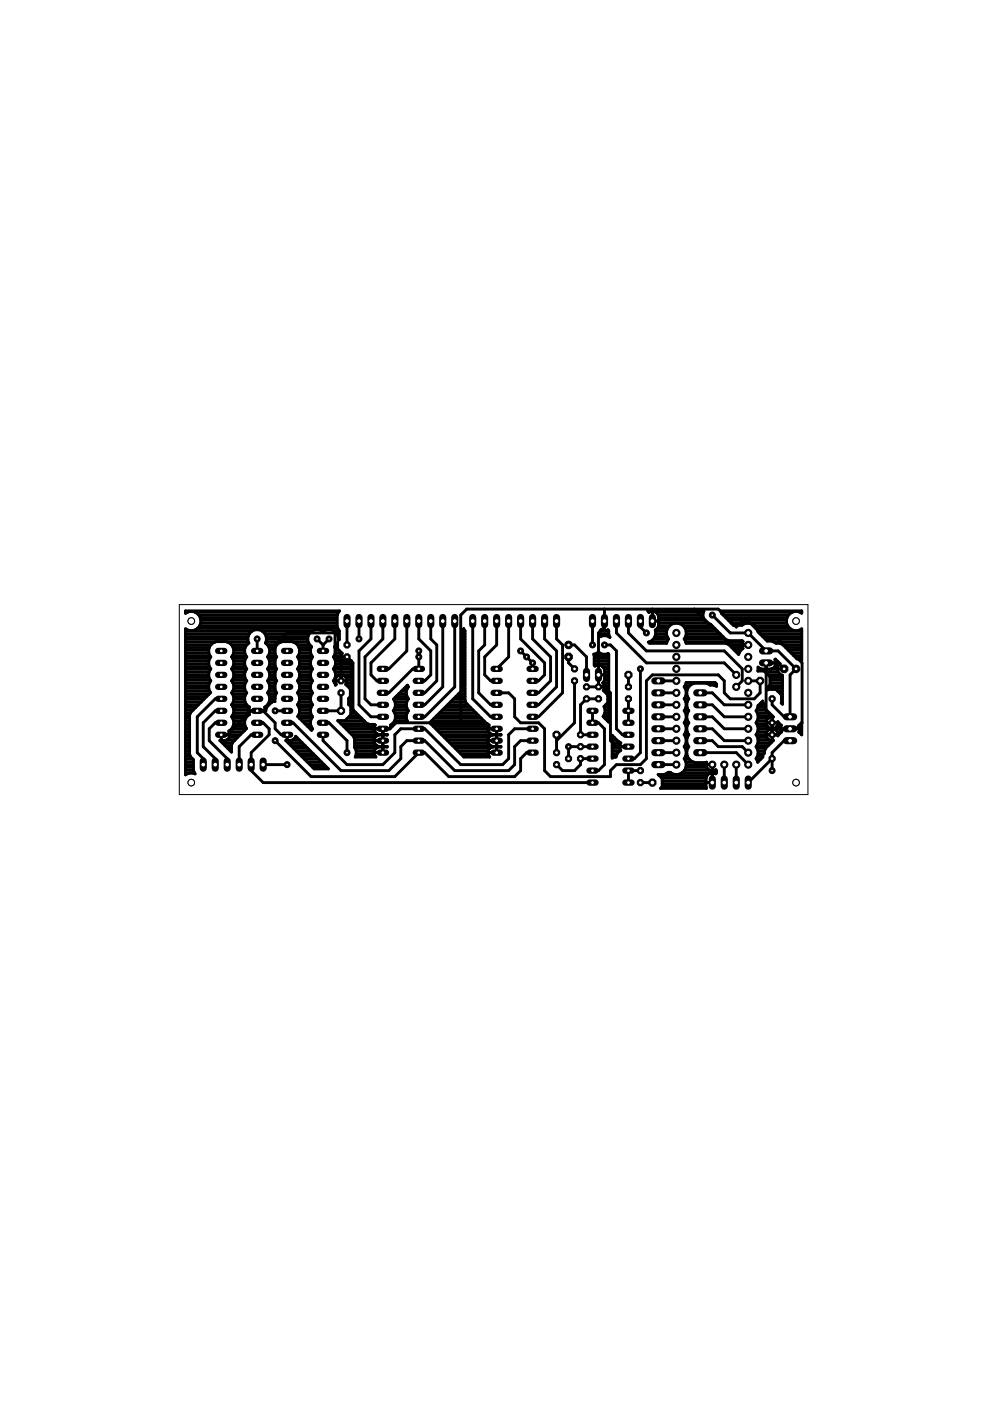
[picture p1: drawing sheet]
<svg xmlns="http://www.w3.org/2000/svg" width="210mm" height="297mm" viewBox="0 0 210 297" stroke-linecap="round" stroke-linejoin="round" font-family="sans-serif">
<g fill="none" stroke="#000" stroke-width=".61">
<path d="M39.3 139.6h5.2M39.3 139h5.2M39.3 138.5h5M39.3 137.9h5M39.3 137.3h5.1M39.3 136.7h5.4M39.3 136.1h6.3M39.3 135.6h13.3M39.3 135h13.3M39.3 134.4h13.6M39.3 133.8h14.1M39.3 129.8h.5"/>
<path d="M41.3 129.8h30.5M41.8 133.2h29.8M42.1 130.4h29.4M42.3 132.7h29.2M42.4 130.9h29.1M42.6 132.1a2.05 2.05 0 0 0-.9-2.2 2.05 2.05 0 0 0-2.4 .1v-.5h32.7l-.5 1v2.3l.4 1v1.8l-.2 .2v-.7l-.3-.7-.5-.6M42.6 132.1a2.04 2.04 0 0 1-3.3 1.2v31a1.92 1.92 0 0 1 2-.2M42.6 132.1h28.9M42.6 131.5h28.9M48.2 136.1h4.5M49.1 136.7h3.3M49.3 139h2.8"/>
<path d="M49.3 139.6h2.8M49.4 137.3h2.6M49.5 138.5h2.4M49.6 137.9h2.3M52.7 136.3l.1 .1M52.7 136.3a1.97 1.97 0 0 0-.4 3 1.91 1.91 0 0 0 0 2.5 1.9 1.9 0 0 0 0 2.6 1.9 1.9 0 0 0 0 2.5 1.95 1.95 0 0 0 .6 3l-.2 .5v.8M53.4 133.8l.7-.3h.8l.7 .3M53.4 133.8a1.93 1.93 0 0 0-.7 2.5M54.5 135.5v2.5M55.6 133.8a1.93 1.93 0 0 1 .7 2.5M55.6 133.8h10.5M56.2 134.4h9.4"/>
<path d="M56.3 136.3h.1M56.3 136.3a1.95 1.95 0 0 1 .4 3 1.85 1.85 0 0 1 0 2.5 1.86 1.86 0 0 1 .2 2.4M56.4 136.1h3.2M56.4 135h8.9M56.5 135.6h8.8M56.7 136.7h2M56.9 139h1.6M56.9 139.6h1.6M57 137.3h1.4M57.1 138.5h1.2M57.2 137.9h1M62.2 136.1h3.2"/>
<path d="M63 136.7h2.7M63.2 139h2.9M63.3 139.6h2.8M63.4 137.3h2.6M63.5 138.5h2.4M63.5 137.9h2.3M66.1 133.8l.7-.3h.8l.7 .3M66.1 133.8a1.99 1.99 0 0 0 0 3.3 1.85 1.85 0 0 0 .2 2.2 1.91 1.91 0 0 0 0 2.5 1.94 1.94 0 0 0-.2 2.4M67.2 135.5l1.3 1.2M68.3 133.8l.2 .2 .1-.2M68.3 133.8h.3M68.5 136.7v1.3"/>
<path d="M68.6 133.8l.8-.3h.7l.8 .3M69.8 135.5l-1.3 1.2M70.9 139h1.4M70.9 133.8h1M70.9 139.6h1.4M71 137.3h.6M71.1 138.5h1.4M71.1 137.9h.8M71.3 136.7h.3M71.4 134.4h.5M71.7 135h.2M71.7 135.6h.2"/>
<path d="M72.3 139.3h1.3M73.6 139.3l-1.3 1.2M73.6 139.3l1.2 1.2v10.2l3.9 3.8h4M73.6 131.7v5M73.6 139.3v1.2M73.6 139.6h.1M76.1 131.7v3.8M78.7 131.7v3.8l-2.6 2.5v11.4l2.6 2.6h2.5M81.2 131.7v3.8l-3.8 3.8v8.9l1.3 1.2h2.5M83.7 131.7v3.8l-5 5v2.6l1.2 1.3h1.3M86.3 131.7v6.3l-3.9 3.8h-1.2M88.8 138v3.8h-1.3l-5.1 5.1h-1.2"/>
<path d="M88.8 131.7v3.8l2.5 2.5v5.1l-1.2 1.3h-1.3M91.3 131.7v3.8l1.3 1.2v7.7l-2.5 2.5h-1.3M93.9 131.7v13.9l-3.8 3.8h-1.3M96.4 131.7v13.9l-6.3 6.4h-1.3M98 139.6h.6M98 139h.6M98 138.5h.6M98 137.9h.6M98 137.3h.6M98 136.7h.6M98 136.1h.6M98 135.6h.6"/>
<path d="M98 135h.6M98 134.4h.6M98 133.8h.6M100.2 131.7v16.5l3.8 3.8h1.3M102.8 131.7v5l-1.3 1.3v8.9l2.5 2.5h1.3M105.3 131.7v5l-2.5 2.6v3.8l1.2 1.3h1.3M107.8 131.7v7.6l-2.5 2.5M110.4 131.7v3.8l5.1 5v2.6l-1.3 1.3h-1.3M110.4 138l2.5 2.5v1.3M112.9 131.7v3.8l3.8 3.8v5.1l-2.5 2.5h-1.3M115.5 131.7v3.8l2.5 2.5v7.6l-3.8 3.8h-1.3M118 131.7v3.8l1.3 1.2v10.2l-5.1 5.1"/>
<path d="M120.5 136.7h1.3l2.6 2.6v3.8M120.5 139.3v1.2l1.3 1.3M125.6 131.7v5M126 139.6h3.1M126 139h3.1M126.6 138.5h.6M127.3 135v-1.2l.1-.3a1.28 1.28 0 0 0 1.5 0l.2 .3v.7l.2 .6M127.3 135l.5-.2h.7l.8 .3M127.3 135h.1M127.3 134.4h1.8M127.3 133.8h1.8M128.2 136.7h1.2l1.3 1.3v16.5l1.3 1.3h1.2"/>
<path d="M128.2 132.9l-1.3 1.3v11.4M128.2 129.1v4.7M128.2 131.7h.1M128.2 133.2h.1M128.2 132.7h.1M128.2 132.1h.1M129 135h.3M129.3 135.1h.1M130.7 131.7v2.5l6.4 6.3h16.5l2.5 2.6M133.2 131.7v2.5l3.9 3.8h16.5l3.8 3.8v2.6l-1.3 1.2M135.8 131.7v1.2l1.3 1.3M137.5 136.1h3.9"/>
<path d="M137.6 129.8h.1M137.6 129.8l-.3-.3h12l-.2 .5v.8l.3 .7M137.6 129.8a1.32 1.32 0 0 1 2 1v1.9l-.3 .6-.4 .3 .1 .2M138.3 129.1v2.6M138.3 131.7h1.3M138.3 131.5h.1M138.3 130.9h.1M138.3 130.4h.1M138.3 129.8h.1M138.5 135.6h3.1M138.9 135h2.6M139 133.8a1.97 1.97 0 0 1-1.5 2.3"/>
<path d="M139 134.4h2.3M139 133.8h2.3M139 129.8h10.2M139.4 133.2h2.1M139.5 130.4h9.6M139.6 132.7h2.4M139.6 132.1h10.4M139.6 131.5h9.8M139.6 130.9h9.5M144.8 132.7h6.2M145.1 135.6h8.8M145.2 133.2h6.4"/>
<path d="M145.3 135h8M145.4 136.1h12.1M145.5 134.4h7.2M145.5 133.8h6.6M147.2 129.1l7.6 7.6h3.8M149.4 131.5l.5 .6 .7 .3M150.6 132.4h.1M150.7 132.4l3.2 3.2 .6 .2h2.8l.2 .2a1.83 1.83 0 0 0 0 1.5l-.6 .6-.3 .7-2.1-2.2-.6-.2h-8.4l-.4-.9a2.09 2.09 0 0 0-.3-2.8 2.09 2.09 0 0 0-2.8 0 2.09 2.09 0 0 0-.3 2.8l-.4 .9h-3.6l-.2-.3M151 130.4l3.8 3.8h3.8l3.8 3.8h2.6l3.8 3.8-1.3 1.3v8.9h-1.3l-2.5-2.6v-1.2M152.9 129.8h15.2M153 130l2.5 2.6h1.8a2.07 2.07 0 0 1 3.4 1.4l2 1.9h.9l.9 .5h.8l.6 .2 3.1 3.1 1 .3v-6.7a2.04 2.04 0 0 1-3.2-1.2M153 130l-.2-.5h17.2v.5a2.05 2.05 0 0 0-2.3-.1 2.05 2.05 0 0 0-.9 2.2"/>
<path d="M153 130h.1M153.3 130.4h13.9M153.9 130.9h13M154.4 131.5h12.4M154.6 136.7h2.7M155 132.1h11.8M155.1 137.3h2.3M155.7 137.9h1.4M156.3 138.5h.4M158.6 136.7v.1M160 132.7h7M160.5 133.2h7"/>
<path d="M160.7 133.8h9.3M161.1 134.4h8.9M161.7 135h8.3M162.3 135.6h7.7M164.1 136.1h5.9M166 136.7h4M166.6 137.3h3.4M167.1 137.9h2.9M167.7 138.5h2.3M168.3 139h1.7M168.9 139.6h1.1M169.5 129.8h.5"/>
<path d="M39.3 155.8h.9M39.3 141.9h5.3M39.3 143.1h5M39.3 144.8h5.1M39.3 156.9h.9M39.3 152.9h.9M39.3 159.8h.9M39.3 159.2h.9M39.3 158.6h.9M39.3 158.1h.9M39.3 157.5h.9M39.3 156.3h.9"/>
<path d="M39.3 155.2h.9M39.3 154.6h.9M39.3 154h.9M39.3 153.5h.9M39.3 152.3h.9M39.3 151.7h.9M39.3 151.2h1.1M39.3 150.6h1.6M39.3 150h2.2M39.3 149.4h2.8M39.3 148.8h3.4M39.3 148.3h3.9"/>
<path d="M39.3 147.7h4.5M39.3 147.1h5.1M39.3 146.5h5.2M39.3 145.9h5M39.3 145.4h5M39.3 144.2h5.3M39.3 143.6h5M39.3 142.5h5M39.3 141.3h5.1M39.3 140.8h5M39.3 140.2h5M44.6 144.2a1.94 1.94 0 0 1 .1-2.4 1.9 1.9 0 0 1 0-2.5 1.98 1.98 0 0 1 1.1-3.3h2.2a1.96 1.96 0 0 1 1.1 3.3 1.85 1.85 0 0 1 0 2.5 1.86 1.86 0 0 1 .1 2.4"/>
<path d="M44.6 144.2l.1 .2a1.88 1.88 0 0 0 0 2.4l-4.3 4.2-.2 .6v8.3l.2 .6 .6 .6v2.2l.3 .8M46.9 148.2h-1.3l-3.8 3.8v7.6l1.3 1.2v1.3M46.9 153.2h-1.3l-1.2 1.3v2.5l3.8 3.8v1.3M46.9 150.7h-1.3l-2.5 2.5v5.1l2.5 2.5v1.3M46.9 156.9h.1M46.9 156.3h.1M47.1 157.5h2.2M47.7 158.1h1.4M48 156.9h1.8M48.3 158.6h.8M48.6 156.3h1.8M48.6 155.2h2.9"/>
<path d="M48.9 159.2h.2M49 154.6h3.1M49.1 149.4a1.84 1.84 0 0 1 0 2.6l.5 .8M49.1 149.4h3.2M49.2 141.9h3M49.2 144.2l-.1 .2a1.84 1.84 0 0 1 0 2.5 1.84 1.84 0 0 1 0 2.5M49.2 144.2h3M49.3 151.7h3.3M49.3 147.1h2.9M49.3 152.3h2.8M49.3 146.5h2.8M49.4 144.8h2.7"/>
<path d="M49.4 154h2.6M49.4 141.3h2.6M49.4 150h3.5M49.4 148.8h2.6M49.5 142.5h2.5M49.5 143.6h2.4M49.5 147.7h2.4M49.5 151.2h3.2M49.6 152.8a1.97 1.97 0 0 1-1.1 2.2 1.21 1.21 0 0 1-.8 2h-1.1l2.5 2.5v-1.5l.2-.6 2.6-2.5M49.6 143.1h2.3M49.6 152.9h2.3M49.6 153.5h2.3"/>
<path d="M49.6 150.6h3M49.6 148.3h2.3M49.6 145.9h2.3M49.6 145.4h2.3M49.6 140.8h2.3M49.6 140.2h2.3M51 155.8h-4.1v1.2M51.9 152.8v.8l.4 .9-.4 .4M51.9 154.9h.1M52.6 150.7h3.8M52.7 151.2l.2 .3-.7 .6-.3 .7M53.3 150.7l-5.1 5.1"/>
<path d="M54.5 155.8h-1.2l-2.6 2.5v3.8M54.5 153.2h1.3l1.3 1.3v1.3l-3.8 3.8v3.8l2.5 2.5h69.8M54.5 150.7h.1M56.2 150h.3M56.7 149.4h.2M56.8 141.9h1.8M56.9 144.2l-.2 .2a1.84 1.84 0 0 1 0 2.5 1.92 1.92 0 0 1-.6 3l.3 .6a1.87 1.87 0 0 1 1.9-1.8 1.77 1.77 0 0 1 .4-1.8 1.9 1.9 0 0 1 0-2.5 1.9 1.9 0 0 1 0-2.6 1.9 1.9 0 0 1 0-2.5 1.98 1.98 0 0 1 1.1-3.3h2.1a1.99 1.99 0 0 1 1.2 3.3 1.91 1.91 0 0 1 0 2.5 1.94 1.94 0 0 1 .1 2.4M56.9 144.2h1.6M56.9 147.1h1.6M57 146.5h1.4M57 144.8h1.4M57 141.3h1.4"/>
<path d="M57 148.8h.7M57.1 142.5h1.2M57.1 143.6h1.2M57.1 147.7h1.2M57.2 143.1h1M57.2 148.3h1M57.2 145.9h1M57.2 145.4h1M57.2 140.8h1M57.2 140.2h1M58.3 150.7h2.6M58.3 157l7.7 7.7h17.7l5.1-5.1h1.3l5 5.1h14l1.3-1.3v-2.6l1.3-1.2h1.2"/>
<path d="M60.6 157l1.4-.1 .5-.3 .2-.5 6.9 6.9h-3zM60.9 153.2h1.2l10.2 10.2h10.1l2.6-2.6v-2.5l1.3-1.3h3.8l6.3 6.4h11.4l1.3-1.3v-3.8l1.3-1.3h2.5M60.9 156.9h.1M60.9 155.8v1.2M60.9 156.3h.1M61.1 157.5h3M61.7 158.1h3M62 156.9h1.5M62.2 158.6h3.1M62.6 156.3h.3M62.8 159.2h3M63.1 149.4a1.91 1.91 0 0 1 0 2.5l3 3 .2-.4-.5-.9v-.8"/>
<path d="M63.1 149.4h3.2M63.1 141.9h3.1M63.2 144.2l-.1 .2a1.9 1.9 0 0 1 0 2.5 1.9 1.9 0 0 1 0 2.5M63.2 144.2h2.9M63.2 147.1h2.9M63.2 151.7h2.9M63.3 146.5h2.8M63.3 144.8h2.7M63.4 141.3h2.6M63.4 150h2.6M63.4 159.8h3M63.4 148.8h2.6"/>
<path d="M63.4 142.5h2.5M63.4 143.6h2.5M63.5 151.2h2.4M63.5 147.7h2.4M63.5 143.1h2.3M63.5 152.3h2.6M63.5 150.6h2.3M63.5 148.3h2.3M63.5 145.9h2.3M63.5 145.4h2.3M63.5 140.8h2.3M63.5 140.2h2.3"/>
<path d="M64.1 152.9h1.7M64.6 153.5h1.2M65.2 154h.8M65.8 154.6h.4M66.1 144.2l.2 .2a1.9 1.9 0 0 0 0 2.5 1.9 1.9 0 0 0 0 2.5 1.9 1.9 0 0 0 0 2.6l-.5 .8M68.5 153.2h1.3l3.8 3.8v2.6M70.8 141.9h3.7M70.8 144.2l-.1 .2 .4 .9 .2-.2-.2-.2v-1.1l.7-.7h1l.7 .7v1.1l-.2 .2 1 1v1.6l-.4 .4v1.3l.5 .4v1.8l-1.2 1.2h-1.6l3.4 3.3 .2 .6v1.8a1.85 1.85 0 0 1 .1 2h4.4a1.25 1.25 0 0 1 0-1.9M70.8 144.2a1.94 1.94 0 0 0-.1-2.4 1.9 1.9 0 0 0 0-2.5 1.85 1.85 0 0 0 .2-2.2l.5-.5 .2-.4v1.4l1 1-.3 .2v1l.8 .7h1l.4-.4v9.7l.2 .5 3 3.1 .6 .2h1.1l.2 .1-.2 .4M70.8 144.2h.3M71 144.8h.1M71 141.3h3.5"/>
<path d="M71 142.5h3.5M71.1 143.6h.2M71.1 144.4h2.4M71.1 143.1h3.4M71.1 140.8h3.4M71.1 140.2h1.6M71.7 152.9h5.6M72.3 153.5h5.7M72.3 140.5l-1.3-1.2v-5.1h-10.1l-2.6 2.5v11.5l-2.5 2.5 2.5 2.5v1.3l1.3 1.3h1.3M72.3 140.5v3.9M72.3 146.9v3.8h-3.8M72.3 144.2h.1"/>
<path d="M72.3 143.6h.1M72.9 154h6.5M73.3 143.6h1.2M73.4 154.6h5.9M73.5 144.8h1M73.5 144.2h1M73.6 145.4h.9M73.6 140.2h.1M73.6 152.3h3.1M73.9 148.8h.6M73.9 148.3h.6M74 149.4h.5"/>
<path d="M74 155.2h5.5M74.1 145.9h.4M74.2 151.7h1.9M74.3 147.7h.2M74.3 147.1h.2M74.3 146.5h.2M74.4 151.2h1.1M74.4 150.6h.6M74.4 150h.2M74.4 140.2h.1M74.6 155.8h7.5M75 156.3h4.5"/>
<path d="M75.2 156.9h4.1M75.2 158.1h4.7M75.2 157.5h4.2M75.3 158.6h4.4M75.5 159.8h3.8M75.5 159.2h3.9M79.3 154.6a1.19 1.19 0 0 0 1.1 1.1h1.7v.2l-1.7-.1a1.19 1.19 0 0 0-1.1 1.2M79.3 157h1.9M79.3 157a1.2 1.2 0 0 0 1.1 1.3l1.7-.1v.2h-1.7l-.7 .2M79.3 159.6h1.9M79.4 154.1l-.1 .5M81.2 154.5v5.1"/>
<path d="M81.2 156.9h.1M81.2 159.2h.1M81.2 158.6h.1M81.2 158.1h.1M81.2 157.5h.1M81.2 156.3h.1M81.2 155.2h.1M81.2 154.6h.1M82.4 154.5l1.3-1.3h19.1l1.2 1.3M83 154h.2M83.2 153.5h.6M83.5 148.3h3"/>
<path d="M83.5 150.6h3M83.6 152.9h2.8a1.85 1.85 0 0 1 .2-2.2 1.91 1.91 0 0 1 0-2.5 1.9 1.9 0 0 1 0-2.6l-.2-.3-3 2.9a1.96 1.96 0 0 1 0 2.5 1.95 1.95 0 0 1-.6 3l.2 .4M83.7 151.2h2.6M83.7 148.8h2.6M83.8 150h2.4M83.8 152.3h2.4M83.8 151.7h2.4M83.8 149.4h2.4M84 147.7h2.3M84.5 147.1h1.7M84.7 152.9l-.6 .2-1.1 1.1v-.1M85.1 146.5h1.1"/>
<path d="M85.7 145.9h.7M86.3 145.4h.1M91.3 153.5h12M91.4 152.9l-.3 .3 7.3 7.3h5.4l-.1-.1M91.5 152.9h11.2M91.9 154h11.6M92 152.3h10.1M92.5 154.6h10.9M92.6 151.7h8.9M93 155.2h10.6M93.2 151.2h7.7M93.6 155.8h12.6"/>
<path d="M93.8 150.6h6.5M94.2 156.3h9.5M94.4 150h5.4M94.8 156.9h8.6M94.9 149.4h4.3M95.4 157.5h8.1M95.5 148.8h3.2M95.9 158.1h8.1M96.1 148.3h2.5M96.5 158.6h7.4M96.7 147.7h1.9M97.1 159.2h6.4"/>
<path d="M97.2 147.1h1.4M97.7 159.8h5.7M97.7 153.2v-22.8l1.3-1.3h53.3l3.8 3.8 1.3-1.2h1.2l3.8 3.8h2.6l5.1 5v12.7l-1.3 1.3M97.8 146.5l-6.4 6.4M97.8 146.5h.8M98 141.9h.6M98 143.1h.6M98 144.8h.6M98 145.9v-12.1l.3-.5 .3 .5v14.7l.2 .6 4.3 4.3 .6 .3-.2 .4M98 145.9l-.2 .6M98 145.9h.6M98 145.4h.6"/>
<path d="M98 144.2h.6M98 143.6h.6M98 142.5h.6M98 141.3h.6M98 140.8h.6M98 140.2h.6M103.4 154.5h1.9v5.1h-1.9M103.4 154.6a1.24 1.24 0 0 0 1.1 1.1h1.7v.2l-1.7-.1a1.22 1.22 0 0 0-1.1 1.2 1.22 1.22 0 0 0 1.1 1.3l1.7-.1v.2h-1.7a1.23 1.23 0 0 0-.8 2M103.4 157h1.9M103.5 154.1l-.1 .5M105.3 156.9h.1M105.3 159.2h.1"/>
<path d="M105.3 158.6h.1M105.3 158.1h.1M105.3 157.5h.1M105.3 156.3h.1M105.3 155.2h.1M105.3 154.6h.1M112.9 154.5h-3.8l-1.3 1.3v5l-1.2 1.3h-8.9l-7.6-7.6h-5.1l-1.3 1.3v3.8l-2.5 2.5h-7.6l-5.1-5.1v-1.2M118 155.8v3.8M121.8 144.4v8.8l-3.8 3.8M124.4 145.6h3.8l1.2 1.3v10.1l1.3 1.3h2.5M125.6 158.3h-5.1v2.5M125.6 150.7v2.5h1.3l1.3 1.3v7.6l-1.3 1.3h-1.3"/>
<path d="M126 140.8h3.1M126 140.2h3.1M126.9 148.2h-2.5l-1.3 1.2v6.4h2.5M126.9 141.9h.1M126.9 143.1h2.2M126.9 144.8h.1M126.9 145.4h.1M126.9 144.2h.1M126.9 143.6h.1M126.9 142.5h.1M126.9 141.3h.1M127.8 141.3a1.73 1.73 0 0 0-1.7-.2l-.1-.1-.1-2.3 1-.5a1.74 1.74 0 0 0 2 .3l.2 .2v14.4l-1.2-1.2a1.84 1.84 0 0 0 .2-2.1l.8-.8v-1.7l-1-1 .2-.2v-1l-.3-.3"/>
<path d="M127.8 141.3l.4 .9v2l-.4 .6M127.8 141.3h1.3M127.8 144.8h1.3M128 151.7h1.1M128.1 146.5h1M128.1 145.9h1M128.1 145.4h1M128.1 150h1M128.1 141.9h1M128.2 144.2h.9M128.2 143.6h.9M128.2 142.5h.9"/>
<path d="M128.2 152.3h.9M128.2 151.2h.9M128.3 150.6h.8M128.4 149.4h.7M128.6 147.1h.5M128.8 152.9h.3M128.9 148.8h.2M128.9 148.3h.2M128.9 147.7h.2M129.8 155.9l1.2 1.3 .6 .3a1.24 1.24 0 0 0 0 1.6 1.83 1.83 0 0 0-1 1.4l-.8 .2zM129.8 156.9h1M129.8 159.8h1.1"/>
<path d="M129.8 159.2h1.6M129.8 158.6h1.6M129.8 158.1h1.6M129.8 157.5h1.8M129.8 156.3h.4M133.2 143.1v2.5M133.2 148.2v5M133.2 158.3h.1M135.8 141.8v17.8l-1.3 1.2h-1.3M139.6 154.5h3.8M139.6 157h3.8M139.6 159.6h3.8"/>
<path d="M139.6 144.4h3.8M139.6 149.4h3.8M139.6 146.9h3.8M139.6 152h3.8M145.1 155.8a1.93 1.93 0 0 1 0 2.5 1.97 1.97 0 0 1 0 2.5l.1 .2M145.1 155.8h.9M145.2 148.3a2.03 2.03 0 0 1-.1 2.4 1.95 1.95 0 0 1 0 2.5 1.95 1.95 0 0 1 0 2.6M145.2 148.3h.7M145.2 150.6h.7M145.2 153.5h.7M145.2 158.1h.7M145.2 145.4h1.1"/>
<path d="M145.2 145.9h.7M145.3 152.9h.5M145.3 158.6h.5M145.3 151.2h.5M145.3 147.7h.5M145.4 156.3h.4M145.4 155.2h.3M145.4 148.8h.3M145.4 150h.3M145.4 154h.2M145.5 144.8h6.2M145.5 157.5h.1"/>
<path d="M145.5 156.9h.1M145.5 159.8h.1M145.5 159.2h.1M145.5 154.6h.1M145.5 152.3h.1M145.5 151.7h.1M145.5 149.4h.1M145.5 147.1h.1M145.5 146.5h.1M145.9 148.3a2.03 2.03 0 0 0 .1 2.4 1.95 1.95 0 0 0 0 2.5 1.95 1.95 0 0 0 0 2.6M146 155.8a1.93 1.93 0 0 0 0 2.5 2.09 2.09 0 0 0 1.3 3.4l2.5-.1M147.3 144.8a2.07 2.07 0 0 0-1.3 3.4l-.1 .1"/>
<path d="M148.5 157h2.5l1.3 1.3h5.1l1.2 1.3M148.5 154.5h2.5l2.6 2.5h5M148.5 152h2.5l2.6 2.5h5M148.5 159.6h7.6l2.5 2.5M148.5 149.4h2.5l2.6 2.6h5M148.5 146.9h2.5l2.6 2.5h5M149.6 144.8l1 .5h.7l.6 .2v-.5l-.3-.3h-6.1l-.4 .9a1.95 1.95 0 0 1 0 2.6l.1 .1M151.6 145.4h.3M158.6 144.4h2.6v2.5l-1.3 1.3h-5.1l-1.2-1.3v-2.5l-1.3-1.3h-14l-1.2 1.3v16.4l-1.3 1.3h-5.1l-1.3 1.3v1.3h-12.7l-1.2-1.3v-8.9l-1.3-1.3h-3.8l-1.3-1.2v-3.8l-1.3-1.3h-2.5M160.3 155.8h4.8M160.4 150.6h2.2M160.4 158.1h2.5"/>
<path d="M160.4 153.5h2.1M160.5 158.6h1.8M160.5 152.9h2M160.5 151.2h2.6M160.6 156.3h2M160.6 155.2h2M160.7 150h1.5M160.7 154h2.1M160.7 157.5h2.8M160.7 157.5l-.4 .8a1.97 1.97 0 0 1 0 2.5l.1 .2M160.7 141.9h4.2M160.7 156.9h2.4"/>
<path d="M160.7 159.8h1.3M160.7 159.2h1.4M160.7 154.6h2.5M160.7 152.3h2.2M160.7 151.7h3M161 149.4h1.1M161.3 149.1h.1M161.5 148.8h.2M161.6 141.9l-.9-.5v.9h1.3l1.3 1.2v1.7l-.5 .5v.6l1.7-.1 1.2 1.1-.1 1.8 .3 .2v-6.1h-.2l-.8-.8v-1.1l.5-.6-1-1-.1 .1a1.34 1.34 0 0 1-1 2.1M162.2 142.5h2.8M162.4 141.3h.1M162.4 140.8h.1"/>
<path d="M162.5 153.2h2.4M162.8 145.9h3.1M162.8 143.1h2.8M163.1 145.4h2.8M163.3 144.8h2.6M163.3 144.2h2.6M163.3 143.6h2.6M163.7 156.9h.1M163.7 152.9h.1M163.7 156.3h.1M163.7 155.2h.1M163.7 154.6h.1"/>
<path d="M163.7 154h.1M163.7 153.5h.1M163.7 152.3h.1M164.3 154.6h1.1M164.3 141.3h.6M164.5 140.2h.3M164.5 140.8h.9M164.6 154h.9M164.8 155.2h.8M164.9 146.5h1M164.9 141.8h1.3M164.9 153.5h.4"/>
<path d="M165.4 154.5h4.2M165.4 154.6l.2 .6M165.5 147.1h.4M165.5 154l.2-.2-.8-.8v.7l-.7 .8h-1l-.7-.8v-1l.7-.7h.8l-1.7-1.7-.2-1-.4-.3v-.4l-1 1-.4 1.1a1.95 1.95 0 0 1 0 2.5 1.95 1.95 0 0 1 0 2.6l.4 .8v.9M165.5 154l-.1 .6M165.6 155.2l-.7 .8v-.7l-.7-.7h-1l-.7 .7v1l.7 .7h.8l-1.7 1.7-.2 1-.4 .3v.5l-1 1.1-.3-.6M165.7 148.8h.2M165.7 148.3h.2M165.7 147.7h.2M166.2 141.8l-1.2-1.3h-2.6v10.2l1.3 1.3v5M166.2 154.5l-1.2 1.3M166.2 141.8h.1"/>
<path d="M167.5 157h-1.3l-2.5 2.6v3.8M167.5 154.5h.1M169.4 155.2l.6 .6M169.4 155.2h.6M169.5 154l.1 .6M169.5 154l-.1-.2 .6-.6v2.6M169.5 154h.5M169.6 154.6l-.2 .6M169.6 154.6h.4M169.7 153.5h.3M169.9 155.8h.1M39.3 162.1h1.7"/>
<path d="M39.3 163.9h1.9M39.3 163.3h1.7M39.3 162.7h1.7M39.3 161.5h1.7M39.3 161h1.6M39.3 160.4h1.1M41.3 164.1h.1M55.8 162.1h5.1M64 160.4h3M64.5 161h3.1M65.1 161.5h3M65.7 162.1h3"/>
<path d="M66.3 162.7h3M75.4 160.4h4.2M98.3 160.4h5.4M125.6 160.8h-2.5v1.3l-1.3 1.3h-2.5l-1.3-1.3M129.8 160.4h.8M135.8 163.4h-2.6v2.5M135.8 165.9h2.5M139.6 162.1h3.8M139.8 164.4h10.1M140.3 165h9.4M140.4 166.7h9.3M140.4 166.2h9.3"/>
<path d="M140.4 165.6h9.3M141.6 163.9h.6M144.6 163.9h7.3M145.2 161a2.1 2.1 0 0 1-.4 2.7 2.1 2.1 0 0 1-2.7 0h-.4l-.9 .5h-1.3l.9 .9v1.7l-.4 .4h9.8l-.1-2.1a1.35 1.35 0 0 1 1.2-1.2M145.2 163.3h5.2M145.2 161h1M145.3 160.4h.5M145.4 161.5h1.6M145.4 162.7h4.4M145.5 162.1h5.5M149.7 165.9h1.3M149.8 161.6h.1"/>
<path d="M149.8 161.6a1.31 1.31 0 0 0 .4 1.5 1.31 1.31 0 0 0 1.6 .1l.1 .7M151 162.1v3.8M151 165.6h.1M151 165h.1M151 164.4h.1M151 163.3h.1M151 162.7h.1M151.1 163.9l.7 .2 .1-.2M151.7 163.3h.1M153.6 162.1v3.8M156.1 162.1v3.8M160.4 161h.9"/>
<path d="M160.5 160.4h1.2M160.6 161.5h.1M163.7 160.8l-5.1 5.1"/>
</g>
<circle cx="163.7" cy="160.8" r=".71" fill="#000" stroke="#000" stroke-width=".21"/>
<circle cx="163.7" cy="160.8" r=".4" fill="#fff" stroke="#000" stroke-width=".21"/>
<circle cx="163.7" cy="155.8" r=".71" fill="#000" stroke="#000" stroke-width=".21"/>
<circle cx="163.7" cy="155.8" r=".4" fill="#fff" stroke="#000" stroke-width=".21"/>
<circle cx="163.7" cy="148.2" r=".71" fill="#000" stroke="#000" stroke-width=".21"/>
<circle cx="163.7" cy="148.2" r=".4" fill="#fff" stroke="#000" stroke-width=".21"/>
<circle cx="163.7" cy="153.2" r=".71" fill="#000" stroke="#000" stroke-width=".21"/>
<circle cx="163.7" cy="153.2" r=".4" fill="#fff" stroke="#000" stroke-width=".21"/>
<circle cx="166.2" cy="141.8" r=".87" fill="#000" stroke="#000" stroke-width=".21"/>
<circle cx="166.2" cy="141.8" r=".4" fill="#fff" stroke="#000" stroke-width=".21"/>
<circle cx="168.8" cy="141.8" r=".8" fill="#000" stroke="#000" stroke-width=".21"/>
<circle cx="168.8" cy="141.8" r=".4" fill="#fff" stroke="#000" stroke-width=".21"/>
<circle cx="120.5" cy="139.3" r=".87" fill="#000" stroke="#000" stroke-width=".21"/>
<circle cx="120.5" cy="139.3" r=".4" fill="#fff" stroke="#000" stroke-width=".21"/>
<circle cx="120.5" cy="136.7" r=".8" fill="#000" stroke="#000" stroke-width=".21"/>
<circle cx="120.5" cy="136.7" r=".4" fill="#fff" stroke="#000" stroke-width=".21"/>
<circle cx="126.9" cy="145.6" r=".71" fill="#000" stroke="#000" stroke-width=".21"/>
<circle cx="126.9" cy="145.6" r=".4" fill="#fff" stroke="#000" stroke-width=".21"/>
<circle cx="126.9" cy="148.2" r=".71" fill="#000" stroke="#000" stroke-width=".21"/>
<circle cx="126.9" cy="148.2" r=".4" fill="#fff" stroke="#000" stroke-width=".21"/>
<path d="M46.2 138h1.4" fill="none" stroke="#000" stroke-width="1.3"/>
<circle cx="46.9" cy="138" r=".4" fill="#fff" stroke="#000" stroke-width=".21"/>
<path d="M46.2 140.5h1.4" fill="none" stroke="#000" stroke-width="1.3"/>
<circle cx="46.9" cy="140.5" r=".4" fill="#fff" stroke="#000" stroke-width=".21"/>
<path d="M46.2 153.2h1.4" fill="none" stroke="#000" stroke-width="1.3"/>
<circle cx="46.9" cy="153.2" r=".4" fill="#fff" stroke="#000" stroke-width=".21"/>
<path d="M46.2 155.8h1.4" fill="none" stroke="#000" stroke-width="1.3"/>
<circle cx="46.9" cy="155.8" r=".4" fill="#fff" stroke="#000" stroke-width=".21"/>
<path d="M46.2 143.1h1.4" fill="none" stroke="#000" stroke-width="1.3"/>
<circle cx="46.9" cy="143.1" r=".4" fill="#fff" stroke="#000" stroke-width=".21"/>
<path d="M46.2 145.6h1.4" fill="none" stroke="#000" stroke-width="1.3"/>
<circle cx="46.9" cy="145.6" r=".4" fill="#fff" stroke="#000" stroke-width=".21"/>
<path d="M46.2 150.7h1.4" fill="none" stroke="#000" stroke-width="1.3"/>
<circle cx="46.9" cy="150.7" r=".4" fill="#fff" stroke="#000" stroke-width=".21"/>
<path d="M46.2 148.2h1.4" fill="none" stroke="#000" stroke-width="1.3"/>
<circle cx="46.9" cy="148.2" r=".4" fill="#fff" stroke="#000" stroke-width=".21"/>
<path d="M53.9 155.8h1.3" fill="none" stroke="#000" stroke-width="1.3"/>
<circle cx="54.5" cy="155.8" r=".4" fill="#fff" stroke="#000" stroke-width=".21"/>
<path d="M53.9 153.2h1.3" fill="none" stroke="#000" stroke-width="1.3"/>
<circle cx="54.5" cy="153.2" r=".4" fill="#fff" stroke="#000" stroke-width=".21"/>
<path d="M53.9 150.7h1.3" fill="none" stroke="#000" stroke-width="1.3"/>
<circle cx="54.5" cy="150.7" r=".4" fill="#fff" stroke="#000" stroke-width=".21"/>
<path d="M53.9 148.2h1.3" fill="none" stroke="#000" stroke-width="1.3"/>
<circle cx="54.5" cy="148.2" r=".4" fill="#fff" stroke="#000" stroke-width=".21"/>
<path d="M53.9 145.6h1.3" fill="none" stroke="#000" stroke-width="1.3"/>
<circle cx="54.5" cy="145.6" r=".4" fill="#fff" stroke="#000" stroke-width=".21"/>
<path d="M53.9 143.1h1.3" fill="none" stroke="#000" stroke-width="1.3"/>
<circle cx="54.5" cy="143.1" r=".4" fill="#fff" stroke="#000" stroke-width=".21"/>
<path d="M53.9 140.5h1.3" fill="none" stroke="#000" stroke-width="1.3"/>
<circle cx="54.5" cy="140.5" r=".4" fill="#fff" stroke="#000" stroke-width=".21"/>
<path d="M53.9 138h1.3" fill="none" stroke="#000" stroke-width="1.3"/>
<circle cx="54.5" cy="138" r=".4" fill="#fff" stroke="#000" stroke-width=".21"/>
<path d="M60.2 138h1.3" fill="none" stroke="#000" stroke-width="1.3"/>
<circle cx="60.9" cy="138" r=".4" fill="#fff" stroke="#000" stroke-width=".21"/>
<path d="M60.2 140.5h1.3" fill="none" stroke="#000" stroke-width="1.3"/>
<circle cx="60.9" cy="140.5" r=".4" fill="#fff" stroke="#000" stroke-width=".21"/>
<path d="M60.2 153.2h1.3" fill="none" stroke="#000" stroke-width="1.3"/>
<circle cx="60.9" cy="153.2" r=".4" fill="#fff" stroke="#000" stroke-width=".21"/>
<path d="M60.2 155.8h1.3" fill="none" stroke="#000" stroke-width="1.3"/>
<circle cx="60.9" cy="155.8" r=".4" fill="#fff" stroke="#000" stroke-width=".21"/>
<path d="M60.2 143.1h1.3" fill="none" stroke="#000" stroke-width="1.3"/>
<circle cx="60.9" cy="143.1" r=".4" fill="#fff" stroke="#000" stroke-width=".21"/>
<path d="M60.2 145.6h1.3" fill="none" stroke="#000" stroke-width="1.3"/>
<circle cx="60.9" cy="145.6" r=".4" fill="#fff" stroke="#000" stroke-width=".21"/>
<path d="M60.2 150.7h1.3" fill="none" stroke="#000" stroke-width="1.3"/>
<circle cx="60.9" cy="150.7" r=".4" fill="#fff" stroke="#000" stroke-width=".21"/>
<path d="M60.2 148.2h1.3" fill="none" stroke="#000" stroke-width="1.3"/>
<circle cx="60.9" cy="148.2" r=".4" fill="#fff" stroke="#000" stroke-width=".21"/>
<path d="M67.8 155.8h1.4" fill="none" stroke="#000" stroke-width="1.3"/>
<circle cx="68.5" cy="155.8" r=".4" fill="#fff" stroke="#000" stroke-width=".21"/>
<path d="M67.8 153.2h1.4" fill="none" stroke="#000" stroke-width="1.3"/>
<circle cx="68.5" cy="153.2" r=".4" fill="#fff" stroke="#000" stroke-width=".21"/>
<path d="M67.8 150.7h1.4" fill="none" stroke="#000" stroke-width="1.3"/>
<circle cx="68.5" cy="150.7" r=".4" fill="#fff" stroke="#000" stroke-width=".21"/>
<path d="M67.8 148.2h1.4" fill="none" stroke="#000" stroke-width="1.3"/>
<circle cx="68.5" cy="148.2" r=".4" fill="#fff" stroke="#000" stroke-width=".21"/>
<path d="M67.8 145.6h1.4" fill="none" stroke="#000" stroke-width="1.3"/>
<circle cx="68.5" cy="145.6" r=".4" fill="#fff" stroke="#000" stroke-width=".21"/>
<path d="M67.8 143.1h1.4" fill="none" stroke="#000" stroke-width="1.3"/>
<circle cx="68.5" cy="143.1" r=".4" fill="#fff" stroke="#000" stroke-width=".21"/>
<path d="M67.8 140.5h1.4" fill="none" stroke="#000" stroke-width="1.3"/>
<circle cx="68.5" cy="140.5" r=".4" fill="#fff" stroke="#000" stroke-width=".21"/>
<path d="M67.8 138h1.4" fill="none" stroke="#000" stroke-width="1.3"/>
<circle cx="68.5" cy="138" r=".4" fill="#fff" stroke="#000" stroke-width=".21"/>
<path d="M80.5 141.8h1.4" fill="none" stroke="#000" stroke-width="1.3"/>
<circle cx="81.2" cy="141.8" r=".4" fill="#fff" stroke="#000" stroke-width=".21"/>
<path d="M80.5 144.4h1.4" fill="none" stroke="#000" stroke-width="1.3"/>
<circle cx="81.2" cy="144.4" r=".4" fill="#fff" stroke="#000" stroke-width=".21"/>
<path d="M80.5 157h1.4" fill="none" stroke="#000" stroke-width="1.3"/>
<circle cx="81.2" cy="157" r=".4" fill="#fff" stroke="#000" stroke-width=".21"/>
<path d="M80.5 159.6h1.4" fill="none" stroke="#000" stroke-width="1.3"/>
<circle cx="81.2" cy="159.6" r=".4" fill="#fff" stroke="#000" stroke-width=".21"/>
<path d="M80.5 146.9h1.4" fill="none" stroke="#000" stroke-width="1.3"/>
<circle cx="81.2" cy="146.9" r=".4" fill="#fff" stroke="#000" stroke-width=".21"/>
<path d="M80.5 149.4h1.4" fill="none" stroke="#000" stroke-width="1.3"/>
<circle cx="81.2" cy="149.4" r=".4" fill="#fff" stroke="#000" stroke-width=".21"/>
<path d="M80.5 154.5h1.4" fill="none" stroke="#000" stroke-width="1.3"/>
<circle cx="81.2" cy="154.5" r=".4" fill="#fff" stroke="#000" stroke-width=".21"/>
<path d="M80.5 152h1.4" fill="none" stroke="#000" stroke-width="1.3"/>
<circle cx="81.2" cy="152" r=".4" fill="#fff" stroke="#000" stroke-width=".21"/>
<path d="M88.1 159.6h1.4" fill="none" stroke="#000" stroke-width="1.3"/>
<circle cx="88.8" cy="159.6" r=".4" fill="#fff" stroke="#000" stroke-width=".21"/>
<path d="M88.1 157h1.4" fill="none" stroke="#000" stroke-width="1.3"/>
<circle cx="88.8" cy="157" r=".4" fill="#fff" stroke="#000" stroke-width=".21"/>
<path d="M88.1 154.5h1.4" fill="none" stroke="#000" stroke-width="1.3"/>
<circle cx="88.8" cy="154.5" r=".4" fill="#fff" stroke="#000" stroke-width=".21"/>
<path d="M88.1 152h1.4" fill="none" stroke="#000" stroke-width="1.3"/>
<circle cx="88.8" cy="152" r=".4" fill="#fff" stroke="#000" stroke-width=".21"/>
<path d="M88.1 149.4h1.4" fill="none" stroke="#000" stroke-width="1.3"/>
<circle cx="88.8" cy="149.4" r=".4" fill="#fff" stroke="#000" stroke-width=".21"/>
<path d="M88.1 146.9h1.4" fill="none" stroke="#000" stroke-width="1.3"/>
<circle cx="88.8" cy="146.9" r=".4" fill="#fff" stroke="#000" stroke-width=".21"/>
<path d="M88.1 144.4h1.4" fill="none" stroke="#000" stroke-width="1.3"/>
<circle cx="88.8" cy="144.4" r=".4" fill="#fff" stroke="#000" stroke-width=".21"/>
<path d="M88.1 141.8h1.4" fill="none" stroke="#000" stroke-width="1.3"/>
<circle cx="88.8" cy="141.8" r=".4" fill="#fff" stroke="#000" stroke-width=".21"/>
<path d="M104.6 141.8h1.4" fill="none" stroke="#000" stroke-width="1.3"/>
<circle cx="105.3" cy="141.8" r=".4" fill="#fff" stroke="#000" stroke-width=".21"/>
<path d="M104.6 144.4h1.4" fill="none" stroke="#000" stroke-width="1.3"/>
<circle cx="105.3" cy="144.4" r=".4" fill="#fff" stroke="#000" stroke-width=".21"/>
<path d="M104.6 157h1.4" fill="none" stroke="#000" stroke-width="1.3"/>
<circle cx="105.3" cy="157" r=".4" fill="#fff" stroke="#000" stroke-width=".21"/>
<path d="M104.6 159.6h1.4" fill="none" stroke="#000" stroke-width="1.3"/>
<circle cx="105.3" cy="159.6" r=".4" fill="#fff" stroke="#000" stroke-width=".21"/>
<path d="M104.6 146.9h1.4" fill="none" stroke="#000" stroke-width="1.3"/>
<circle cx="105.3" cy="146.9" r=".4" fill="#fff" stroke="#000" stroke-width=".21"/>
<path d="M104.6 149.4h1.4" fill="none" stroke="#000" stroke-width="1.3"/>
<circle cx="105.3" cy="149.4" r=".4" fill="#fff" stroke="#000" stroke-width=".21"/>
<path d="M104.6 154.5h1.4" fill="none" stroke="#000" stroke-width="1.3"/>
<circle cx="105.3" cy="154.5" r=".4" fill="#fff" stroke="#000" stroke-width=".21"/>
<path d="M104.6 152h1.4" fill="none" stroke="#000" stroke-width="1.3"/>
<circle cx="105.3" cy="152" r=".4" fill="#fff" stroke="#000" stroke-width=".21"/>
<path d="M112.3 159.6h1.3" fill="none" stroke="#000" stroke-width="1.3"/>
<circle cx="112.9" cy="159.6" r=".4" fill="#fff" stroke="#000" stroke-width=".21"/>
<path d="M112.3 157h1.3" fill="none" stroke="#000" stroke-width="1.3"/>
<circle cx="112.9" cy="157" r=".4" fill="#fff" stroke="#000" stroke-width=".21"/>
<path d="M112.3 154.5h1.3" fill="none" stroke="#000" stroke-width="1.3"/>
<circle cx="112.9" cy="154.5" r=".4" fill="#fff" stroke="#000" stroke-width=".21"/>
<path d="M112.3 152h1.3" fill="none" stroke="#000" stroke-width="1.3"/>
<circle cx="112.9" cy="152" r=".4" fill="#fff" stroke="#000" stroke-width=".21"/>
<path d="M112.3 149.4h1.3" fill="none" stroke="#000" stroke-width="1.3"/>
<circle cx="112.9" cy="149.4" r=".4" fill="#fff" stroke="#000" stroke-width=".21"/>
<path d="M112.3 146.9h1.3" fill="none" stroke="#000" stroke-width="1.3"/>
<circle cx="112.9" cy="146.9" r=".4" fill="#fff" stroke="#000" stroke-width=".21"/>
<path d="M112.3 144.4h1.3" fill="none" stroke="#000" stroke-width="1.3"/>
<circle cx="112.9" cy="144.4" r=".4" fill="#fff" stroke="#000" stroke-width=".21"/>
<path d="M112.3 141.8h1.3" fill="none" stroke="#000" stroke-width="1.3"/>
<circle cx="112.9" cy="141.8" r=".4" fill="#fff" stroke="#000" stroke-width=".21"/>
<path d="M125 150.7h1.3" fill="none" stroke="#000" stroke-width="1.3"/>
<circle cx="125.6" cy="150.7" r=".4" fill="#fff" stroke="#000" stroke-width=".21"/>
<path d="M125 153.2h1.3" fill="none" stroke="#000" stroke-width="1.3"/>
<circle cx="125.6" cy="153.2" r=".4" fill="#fff" stroke="#000" stroke-width=".21"/>
<path d="M125 165.9h1.3" fill="none" stroke="#000" stroke-width="1.3"/>
<circle cx="125.6" cy="165.9" r=".4" fill="#fff" stroke="#000" stroke-width=".21"/>
<path d="M132.6 165.9h1.3" fill="none" stroke="#000" stroke-width="1.3"/>
<circle cx="133.2" cy="165.9" r=".4" fill="#fff" stroke="#000" stroke-width=".21"/>
<path d="M125 155.8h1.3" fill="none" stroke="#000" stroke-width="1.3"/>
<circle cx="125.6" cy="155.8" r=".4" fill="#fff" stroke="#000" stroke-width=".21"/>
<path d="M125 158.3h1.3" fill="none" stroke="#000" stroke-width="1.3"/>
<circle cx="125.6" cy="158.3" r=".4" fill="#fff" stroke="#000" stroke-width=".21"/>
<path d="M125 163.4h1.3" fill="none" stroke="#000" stroke-width="1.3"/>
<circle cx="125.6" cy="163.4" r=".4" fill="#fff" stroke="#000" stroke-width=".21"/>
<path d="M125 160.8h1.3" fill="none" stroke="#000" stroke-width="1.3"/>
<circle cx="125.6" cy="160.8" r=".4" fill="#fff" stroke="#000" stroke-width=".21"/>
<path d="M132.6 163.4h1.3" fill="none" stroke="#000" stroke-width="1.3"/>
<circle cx="133.2" cy="163.4" r=".4" fill="#fff" stroke="#000" stroke-width=".21"/>
<path d="M132.6 160.8h1.3" fill="none" stroke="#000" stroke-width="1.3"/>
<circle cx="133.2" cy="160.8" r=".4" fill="#fff" stroke="#000" stroke-width=".21"/>
<path d="M132.6 158.3h1.3" fill="none" stroke="#000" stroke-width="1.3"/>
<circle cx="133.2" cy="158.3" r=".4" fill="#fff" stroke="#000" stroke-width=".21"/>
<path d="M132.6 155.8h1.3" fill="none" stroke="#000" stroke-width="1.3"/>
<circle cx="133.2" cy="155.8" r=".4" fill="#fff" stroke="#000" stroke-width=".21"/>
<path d="M132.6 153.2h1.3" fill="none" stroke="#000" stroke-width="1.3"/>
<circle cx="133.2" cy="153.2" r=".4" fill="#fff" stroke="#000" stroke-width=".21"/>
<path d="M132.6 150.7h1.3" fill="none" stroke="#000" stroke-width="1.3"/>
<circle cx="133.2" cy="150.7" r=".4" fill="#fff" stroke="#000" stroke-width=".21"/>
<path d="M166.8 152h1.5" fill="none" stroke="#000" stroke-width="1.5"/>
<circle cx="167.5" cy="152" r=".51" fill="#fff" stroke="#000" stroke-width=".21"/>
<path d="M166.8 154.5h1.5" fill="none" stroke="#000" stroke-width="1.5"/>
<circle cx="167.5" cy="154.5" r=".51" fill="#fff" stroke="#000" stroke-width=".21"/>
<path d="M166.8 157h1.5" fill="none" stroke="#000" stroke-width="1.5"/>
<circle cx="167.5" cy="157" r=".51" fill="#fff" stroke="#000" stroke-width=".21"/>
<circle cx="118" cy="155.8" r=".83" fill="#000" stroke="#000" stroke-width=".21"/>
<circle cx="118" cy="155.8" r=".51" fill="#fff" stroke="#000" stroke-width=".21"/>
<path d="M55.8 161.4v1.5" fill="none" stroke="#000" stroke-width="1.5"/>
<circle cx="55.8" cy="162.1" r=".51" fill="#fff" stroke="#000" stroke-width=".21"/>
<path d="M53.3 161.4v1.5" fill="none" stroke="#000" stroke-width="1.5"/>
<circle cx="53.3" cy="162.1" r=".51" fill="#fff" stroke="#000" stroke-width=".21"/>
<path d="M50.7 161.4v1.5" fill="none" stroke="#000" stroke-width="1.5"/>
<circle cx="50.7" cy="162.1" r=".51" fill="#fff" stroke="#000" stroke-width=".21"/>
<path d="M48.2 161.4v1.5" fill="none" stroke="#000" stroke-width="1.5"/>
<circle cx="48.2" cy="162.1" r=".51" fill="#fff" stroke="#000" stroke-width=".21"/>
<path d="M45.6 161.4v1.5" fill="none" stroke="#000" stroke-width="1.5"/>
<circle cx="45.6" cy="162.1" r=".51" fill="#fff" stroke="#000" stroke-width=".21"/>
<path d="M43.1 161.4v1.5" fill="none" stroke="#000" stroke-width="1.5"/>
<circle cx="43.1" cy="162.1" r=".51" fill="#fff" stroke="#000" stroke-width=".21"/>
<circle cx="138.3" cy="165.9" r=".83" fill="#000" stroke="#000" stroke-width=".21"/>
<circle cx="138.3" cy="165.9" r=".51" fill="#fff" stroke="#000" stroke-width=".21"/>
<path d="M118 130.9v1.5" fill="none" stroke="#000" stroke-width="1.5"/>
<circle cx="118" cy="131.7" r=".51" fill="#fff" stroke="#000" stroke-width=".21"/>
<path d="M115.5 130.9v1.5" fill="none" stroke="#000" stroke-width="1.5"/>
<circle cx="115.5" cy="131.7" r=".51" fill="#fff" stroke="#000" stroke-width=".21"/>
<path d="M112.9 130.9v1.5" fill="none" stroke="#000" stroke-width="1.5"/>
<circle cx="112.9" cy="131.7" r=".51" fill="#fff" stroke="#000" stroke-width=".21"/>
<path d="M110.4 130.9v1.5" fill="none" stroke="#000" stroke-width="1.5"/>
<circle cx="110.4" cy="131.7" r=".51" fill="#fff" stroke="#000" stroke-width=".21"/>
<path d="M107.8 130.9v1.5" fill="none" stroke="#000" stroke-width="1.5"/>
<circle cx="107.8" cy="131.7" r=".51" fill="#fff" stroke="#000" stroke-width=".21"/>
<path d="M105.3 130.9v1.5" fill="none" stroke="#000" stroke-width="1.5"/>
<circle cx="105.3" cy="131.7" r=".51" fill="#fff" stroke="#000" stroke-width=".21"/>
<path d="M102.8 130.9v1.5" fill="none" stroke="#000" stroke-width="1.5"/>
<circle cx="102.8" cy="131.7" r=".51" fill="#fff" stroke="#000" stroke-width=".21"/>
<path d="M100.2 130.9v1.5" fill="none" stroke="#000" stroke-width="1.5"/>
<circle cx="100.2" cy="131.7" r=".51" fill="#fff" stroke="#000" stroke-width=".21"/>
<circle cx="161.2" cy="144.4" r=".83" fill="#000" stroke="#000" stroke-width=".21"/>
<circle cx="161.2" cy="144.4" r=".51" fill="#fff" stroke="#000" stroke-width=".21"/>
<path d="M96.4 130.9v1.5" fill="none" stroke="#000" stroke-width="1.5"/>
<circle cx="96.4" cy="131.7" r=".51" fill="#fff" stroke="#000" stroke-width=".21"/>
<path d="M93.9 130.9v1.5" fill="none" stroke="#000" stroke-width="1.5"/>
<circle cx="93.9" cy="131.7" r=".51" fill="#fff" stroke="#000" stroke-width=".21"/>
<path d="M91.3 130.9v1.5" fill="none" stroke="#000" stroke-width="1.5"/>
<circle cx="91.3" cy="131.7" r=".51" fill="#fff" stroke="#000" stroke-width=".21"/>
<path d="M88.8 130.9v1.5" fill="none" stroke="#000" stroke-width="1.5"/>
<circle cx="88.8" cy="131.7" r=".51" fill="#fff" stroke="#000" stroke-width=".21"/>
<path d="M86.3 130.9v1.5" fill="none" stroke="#000" stroke-width="1.5"/>
<circle cx="86.3" cy="131.7" r=".51" fill="#fff" stroke="#000" stroke-width=".21"/>
<path d="M83.7 130.9v1.5" fill="none" stroke="#000" stroke-width="1.5"/>
<circle cx="83.7" cy="131.7" r=".51" fill="#fff" stroke="#000" stroke-width=".21"/>
<path d="M81.2 130.9v1.5" fill="none" stroke="#000" stroke-width="1.5"/>
<circle cx="81.2" cy="131.7" r=".51" fill="#fff" stroke="#000" stroke-width=".21"/>
<path d="M78.7 130.9v1.5" fill="none" stroke="#000" stroke-width="1.5"/>
<circle cx="78.7" cy="131.7" r=".51" fill="#fff" stroke="#000" stroke-width=".21"/>
<path d="M76.1 130.9v1.5" fill="none" stroke="#000" stroke-width="1.5"/>
<circle cx="76.1" cy="131.7" r=".51" fill="#fff" stroke="#000" stroke-width=".21"/>
<path d="M73.6 130.9v1.5" fill="none" stroke="#000" stroke-width="1.5"/>
<circle cx="73.6" cy="131.7" r=".51" fill="#fff" stroke="#000" stroke-width=".21"/>
<circle cx="72.3" cy="150.7" r=".83" fill="#000" stroke="#000" stroke-width=".21"/>
<circle cx="72.3" cy="150.7" r=".51" fill="#fff" stroke="#000" stroke-width=".21"/>
<path d="M124.4 142.3v1.5" fill="none" stroke="#000" stroke-width="1.5"/>
<circle cx="124.4" cy="143.1" r=".51" fill="#fff" stroke="#000" stroke-width=".21"/>
<path d="M126.9 142.3v1.5" fill="none" stroke="#000" stroke-width="1.5"/>
<circle cx="126.9" cy="143.1" r=".51" fill="#fff" stroke="#000" stroke-width=".21"/>
<path d="M161.7 140.5h1.5" fill="none" stroke="#000" stroke-width="1.5"/>
<circle cx="162.4" cy="140.5" r=".51" fill="#fff" stroke="#000" stroke-width=".21"/>
<path d="M161.7 138h1.5" fill="none" stroke="#000" stroke-width="1.5"/>
<circle cx="162.4" cy="138" r=".51" fill="#fff" stroke="#000" stroke-width=".21"/>
<circle cx="123.1" cy="155.8" r=".71" fill="#000" stroke="#000" stroke-width=".21"/>
<circle cx="123.1" cy="155.8" r=".4" fill="#fff" stroke="#000" stroke-width=".21"/>
<circle cx="123.1" cy="158.3" r=".71" fill="#000" stroke="#000" stroke-width=".21"/>
<circle cx="123.1" cy="158.3" r=".4" fill="#fff" stroke="#000" stroke-width=".21"/>
<circle cx="124.4" cy="148.2" r=".71" fill="#000" stroke="#000" stroke-width=".21"/>
<circle cx="124.4" cy="148.2" r=".4" fill="#fff" stroke="#000" stroke-width=".21"/>
<circle cx="124.4" cy="145.6" r=".71" fill="#000" stroke="#000" stroke-width=".21"/>
<circle cx="124.4" cy="145.6" r=".4" fill="#fff" stroke="#000" stroke-width=".21"/>
<circle cx="123.1" cy="160.8" r=".71" fill="#000" stroke="#000" stroke-width=".21"/>
<circle cx="123.1" cy="160.8" r=".4" fill="#fff" stroke="#000" stroke-width=".21"/>
<circle cx="120.5" cy="160.8" r=".71" fill="#000" stroke="#000" stroke-width=".21"/>
<circle cx="120.5" cy="160.8" r=".4" fill="#fff" stroke="#000" stroke-width=".21"/>
<circle cx="133.2" cy="148.2" r=".71" fill="#000" stroke="#000" stroke-width=".21"/>
<circle cx="133.2" cy="148.2" r=".4" fill="#fff" stroke="#000" stroke-width=".21"/>
<circle cx="133.2" cy="145.6" r=".71" fill="#000" stroke="#000" stroke-width=".21"/>
<circle cx="133.2" cy="145.6" r=".4" fill="#fff" stroke="#000" stroke-width=".21"/>
<circle cx="73.6" cy="136.7" r=".71" fill="#000" stroke="#000" stroke-width=".21"/>
<circle cx="73.6" cy="136.7" r=".4" fill="#fff" stroke="#000" stroke-width=".21"/>
<circle cx="73.6" cy="139.3" r=".71" fill="#000" stroke="#000" stroke-width=".21"/>
<circle cx="73.6" cy="139.3" r=".4" fill="#fff" stroke="#000" stroke-width=".21"/>
<circle cx="135.8" cy="163.4" r=".71" fill="#000" stroke="#000" stroke-width=".21"/>
<circle cx="135.8" cy="163.4" r=".4" fill="#fff" stroke="#000" stroke-width=".21"/>
<circle cx="135.8" cy="165.9" r=".71" fill="#000" stroke="#000" stroke-width=".21"/>
<circle cx="135.8" cy="165.9" r=".4" fill="#fff" stroke="#000" stroke-width=".21"/>
<circle cx="72.3" cy="146.9" r=".71" fill="#000" stroke="#000" stroke-width=".21"/>
<circle cx="72.3" cy="146.9" r=".4" fill="#fff" stroke="#000" stroke-width=".21"/>
<circle cx="72.3" cy="144.4" r=".71" fill="#000" stroke="#000" stroke-width=".21"/>
<circle cx="72.3" cy="144.4" r=".4" fill="#fff" stroke="#000" stroke-width=".21"/>
<circle cx="118" cy="159.6" r=".71" fill="#000" stroke="#000" stroke-width=".21"/>
<circle cx="118" cy="159.6" r=".4" fill="#fff" stroke="#000" stroke-width=".21"/>
<circle cx="118" cy="162.1" r=".71" fill="#000" stroke="#000" stroke-width=".21"/>
<circle cx="118" cy="162.1" r=".4" fill="#fff" stroke="#000" stroke-width=".21"/>
<circle cx="121.8" cy="144.4" r=".71" fill="#000" stroke="#000" stroke-width=".21"/>
<circle cx="121.8" cy="144.4" r=".4" fill="#fff" stroke="#000" stroke-width=".21"/>
<circle cx="121.8" cy="141.8" r=".71" fill="#000" stroke="#000" stroke-width=".21"/>
<circle cx="121.8" cy="141.8" r=".4" fill="#fff" stroke="#000" stroke-width=".21"/>
<circle cx="158.6" cy="162.1" r=".76" fill="#000" stroke="#000" stroke-width=".21"/>
<circle cx="158.6" cy="162.1" r=".51" fill="#fff" stroke="#000" stroke-width=".21"/>
<circle cx="158.6" cy="159.6" r=".76" fill="#000" stroke="#000" stroke-width=".21"/>
<circle cx="158.6" cy="159.6" r=".51" fill="#fff" stroke="#000" stroke-width=".21"/>
<circle cx="158.6" cy="157" r=".76" fill="#000" stroke="#000" stroke-width=".21"/>
<circle cx="158.6" cy="157" r=".51" fill="#fff" stroke="#000" stroke-width=".21"/>
<circle cx="158.6" cy="154.5" r=".76" fill="#000" stroke="#000" stroke-width=".21"/>
<circle cx="158.6" cy="154.5" r=".51" fill="#fff" stroke="#000" stroke-width=".21"/>
<circle cx="158.6" cy="152" r=".76" fill="#000" stroke="#000" stroke-width=".21"/>
<circle cx="158.6" cy="152" r=".51" fill="#fff" stroke="#000" stroke-width=".21"/>
<circle cx="158.6" cy="149.4" r=".76" fill="#000" stroke="#000" stroke-width=".21"/>
<circle cx="158.6" cy="149.4" r=".51" fill="#fff" stroke="#000" stroke-width=".21"/>
<circle cx="158.6" cy="146.9" r=".76" fill="#000" stroke="#000" stroke-width=".21"/>
<circle cx="158.6" cy="146.9" r=".51" fill="#fff" stroke="#000" stroke-width=".21"/>
<circle cx="158.6" cy="144.4" r=".76" fill="#000" stroke="#000" stroke-width=".21"/>
<circle cx="158.6" cy="144.4" r=".51" fill="#fff" stroke="#000" stroke-width=".21"/>
<circle cx="158.6" cy="141.8" r=".76" fill="#000" stroke="#000" stroke-width=".21"/>
<circle cx="158.6" cy="141.8" r=".51" fill="#fff" stroke="#000" stroke-width=".21"/>
<circle cx="158.6" cy="139.3" r=".76" fill="#000" stroke="#000" stroke-width=".21"/>
<circle cx="158.6" cy="139.3" r=".51" fill="#fff" stroke="#000" stroke-width=".21"/>
<circle cx="158.6" cy="136.7" r=".76" fill="#000" stroke="#000" stroke-width=".21"/>
<circle cx="158.6" cy="136.7" r=".51" fill="#fff" stroke="#000" stroke-width=".21"/>
<circle cx="158.6" cy="134.2" r=".76" fill="#000" stroke="#000" stroke-width=".21"/>
<circle cx="158.6" cy="134.2" r=".51" fill="#fff" stroke="#000" stroke-width=".21"/>
<circle cx="156.1" cy="162.1" r=".76" fill="#000" stroke="#000" stroke-width=".21"/>
<circle cx="156.1" cy="162.1" r=".51" fill="#fff" stroke="#000" stroke-width=".21"/>
<circle cx="153.6" cy="162.1" r=".76" fill="#000" stroke="#000" stroke-width=".21"/>
<circle cx="153.6" cy="162.1" r=".51" fill="#fff" stroke="#000" stroke-width=".21"/>
<circle cx="151" cy="162.1" r=".76" fill="#000" stroke="#000" stroke-width=".21"/>
<circle cx="151" cy="162.1" r=".51" fill="#fff" stroke="#000" stroke-width=".21"/>
<circle cx="156.1" cy="143.1" r=".76" fill="#000" stroke="#000" stroke-width=".21"/>
<circle cx="156.1" cy="143.1" r=".51" fill="#fff" stroke="#000" stroke-width=".21"/>
<circle cx="156.1" cy="145.6" r=".76" fill="#000" stroke="#000" stroke-width=".21"/>
<circle cx="156.1" cy="145.6" r=".51" fill="#fff" stroke="#000" stroke-width=".21"/>
<circle cx="143.4" cy="162.1" r=".76" fill="#000" stroke="#000" stroke-width=".21"/>
<circle cx="143.4" cy="162.1" r=".51" fill="#fff" stroke="#000" stroke-width=".21"/>
<circle cx="143.4" cy="159.6" r=".76" fill="#000" stroke="#000" stroke-width=".21"/>
<circle cx="143.4" cy="159.6" r=".51" fill="#fff" stroke="#000" stroke-width=".21"/>
<circle cx="143.4" cy="157" r=".76" fill="#000" stroke="#000" stroke-width=".21"/>
<circle cx="143.4" cy="157" r=".51" fill="#fff" stroke="#000" stroke-width=".21"/>
<circle cx="143.4" cy="154.5" r=".76" fill="#000" stroke="#000" stroke-width=".21"/>
<circle cx="143.4" cy="154.5" r=".51" fill="#fff" stroke="#000" stroke-width=".21"/>
<circle cx="143.4" cy="152" r=".76" fill="#000" stroke="#000" stroke-width=".21"/>
<circle cx="143.4" cy="152" r=".51" fill="#fff" stroke="#000" stroke-width=".21"/>
<circle cx="143.4" cy="149.4" r=".76" fill="#000" stroke="#000" stroke-width=".21"/>
<circle cx="143.4" cy="149.4" r=".51" fill="#fff" stroke="#000" stroke-width=".21"/>
<circle cx="143.4" cy="144.4" r=".76" fill="#000" stroke="#000" stroke-width=".21"/>
<circle cx="143.4" cy="144.4" r=".51" fill="#fff" stroke="#000" stroke-width=".21"/>
<circle cx="143.4" cy="141.8" r=".76" fill="#000" stroke="#000" stroke-width=".21"/>
<circle cx="143.4" cy="141.8" r=".51" fill="#fff" stroke="#000" stroke-width=".21"/>
<circle cx="143.4" cy="136.7" r=".76" fill="#000" stroke="#000" stroke-width=".21"/>
<circle cx="143.4" cy="136.7" r=".51" fill="#fff" stroke="#000" stroke-width=".21"/>
<circle cx="143.4" cy="134.2" r=".76" fill="#000" stroke="#000" stroke-width=".21"/>
<circle cx="143.4" cy="134.2" r=".51" fill="#fff" stroke="#000" stroke-width=".21"/>
<circle cx="143.4" cy="139.3" r=".76" fill="#000" stroke="#000" stroke-width=".21"/>
<circle cx="143.4" cy="139.3" r=".51" fill="#fff" stroke="#000" stroke-width=".21"/>
<circle cx="143.4" cy="146.9" r=".76" fill="#000" stroke="#000" stroke-width=".21"/>
<circle cx="143.4" cy="146.9" r=".51" fill="#fff" stroke="#000" stroke-width=".21"/>
<path d="M138.3 130.9v1.5" fill="none" stroke="#000" stroke-width="1.5"/>
<circle cx="138.3" cy="131.7" r=".51" fill="#fff" stroke="#000" stroke-width=".21"/>
<path d="M135.8 130.9v1.5" fill="none" stroke="#000" stroke-width="1.5"/>
<circle cx="135.8" cy="131.7" r=".51" fill="#fff" stroke="#000" stroke-width=".21"/>
<path d="M133.2 130.9v1.5" fill="none" stroke="#000" stroke-width="1.5"/>
<circle cx="133.2" cy="131.7" r=".51" fill="#fff" stroke="#000" stroke-width=".21"/>
<path d="M130.7 130.9v1.5" fill="none" stroke="#000" stroke-width="1.5"/>
<circle cx="130.7" cy="131.7" r=".51" fill="#fff" stroke="#000" stroke-width=".21"/>
<path d="M128.2 130.9v1.5" fill="none" stroke="#000" stroke-width="1.5"/>
<circle cx="128.2" cy="131.7" r=".51" fill="#fff" stroke="#000" stroke-width=".21"/>
<path d="M125.6 130.9v1.5" fill="none" stroke="#000" stroke-width="1.5"/>
<circle cx="125.6" cy="131.7" r=".51" fill="#fff" stroke="#000" stroke-width=".21"/>
<circle cx="133.2" cy="143.1" r=".83" fill="#000" stroke="#000" stroke-width=".21"/>
<circle cx="133.2" cy="143.1" r=".51" fill="#fff" stroke="#000" stroke-width=".21"/>
<path d="M158.6 165.2v1.5" fill="none" stroke="#000" stroke-width="1.5"/>
<circle cx="158.6" cy="165.9" r=".51" fill="#fff" stroke="#000" stroke-width=".21"/>
<path d="M156.1 165.2v1.5" fill="none" stroke="#000" stroke-width="1.5"/>
<circle cx="156.1" cy="165.9" r=".51" fill="#fff" stroke="#000" stroke-width=".21"/>
<path d="M153.6 165.2v1.5" fill="none" stroke="#000" stroke-width="1.5"/>
<circle cx="153.6" cy="165.9" r=".51" fill="#fff" stroke="#000" stroke-width=".21"/>
<path d="M151 165.2v1.5" fill="none" stroke="#000" stroke-width="1.5"/>
<circle cx="151" cy="165.9" r=".51" fill="#fff" stroke="#000" stroke-width=".21"/>
<path d="M138.8 162.1h1.6" fill="none" stroke="#000" stroke-width="1.5"/>
<circle cx="139.6" cy="162.1" r=".51" fill="#fff" stroke="#000" stroke-width=".21"/>
<path d="M138.8 159.6h1.6" fill="none" stroke="#000" stroke-width="1.5"/>
<circle cx="139.6" cy="159.6" r=".51" fill="#fff" stroke="#000" stroke-width=".21"/>
<path d="M138.8 157h1.6" fill="none" stroke="#000" stroke-width="1.5"/>
<circle cx="139.6" cy="157" r=".51" fill="#fff" stroke="#000" stroke-width=".21"/>
<path d="M138.8 154.5h1.6" fill="none" stroke="#000" stroke-width="1.5"/>
<circle cx="139.6" cy="154.5" r=".51" fill="#fff" stroke="#000" stroke-width=".21"/>
<path d="M138.8 152h1.6" fill="none" stroke="#000" stroke-width="1.5"/>
<circle cx="139.6" cy="152" r=".51" fill="#fff" stroke="#000" stroke-width=".21"/>
<path d="M138.8 149.4h1.6" fill="none" stroke="#000" stroke-width="1.5"/>
<circle cx="139.6" cy="149.4" r=".51" fill="#fff" stroke="#000" stroke-width=".21"/>
<path d="M138.8 146.9h1.6" fill="none" stroke="#000" stroke-width="1.5"/>
<circle cx="139.6" cy="146.9" r=".51" fill="#fff" stroke="#000" stroke-width=".21"/>
<path d="M138.8 144.4h1.6" fill="none" stroke="#000" stroke-width="1.5"/>
<circle cx="139.6" cy="144.4" r=".51" fill="#fff" stroke="#000" stroke-width=".21"/>
<path d="M147.7 146.9h1.5" fill="none" stroke="#000" stroke-width="1.5"/>
<circle cx="148.5" cy="146.9" r=".51" fill="#fff" stroke="#000" stroke-width=".21"/>
<path d="M147.7 149.4h1.5" fill="none" stroke="#000" stroke-width="1.5"/>
<circle cx="148.5" cy="149.4" r=".51" fill="#fff" stroke="#000" stroke-width=".21"/>
<path d="M147.7 152h1.5" fill="none" stroke="#000" stroke-width="1.5"/>
<circle cx="148.5" cy="152" r=".51" fill="#fff" stroke="#000" stroke-width=".21"/>
<path d="M147.7 154.5h1.5" fill="none" stroke="#000" stroke-width="1.5"/>
<circle cx="148.5" cy="154.5" r=".51" fill="#fff" stroke="#000" stroke-width=".21"/>
<path d="M147.7 157h1.5" fill="none" stroke="#000" stroke-width="1.5"/>
<circle cx="148.5" cy="157" r=".51" fill="#fff" stroke="#000" stroke-width=".21"/>
<path d="M147.7 159.6h1.5" fill="none" stroke="#000" stroke-width="1.5"/>
<circle cx="148.5" cy="159.6" r=".51" fill="#fff" stroke="#000" stroke-width=".21"/>
<circle cx="54.5" cy="135.5" r=".64" fill="#000" stroke="#000" stroke-width=".21"/>
<circle cx="54.5" cy="135.5" r=".3" fill="#fff" stroke="#000" stroke-width=".21"/>
<circle cx="67.2" cy="135.5" r=".64" fill="#000" stroke="#000" stroke-width=".21"/>
<circle cx="67.2" cy="135.5" r=".3" fill="#fff" stroke="#000" stroke-width=".21"/>
<circle cx="88.8" cy="138" r=".64" fill="#000" stroke="#000" stroke-width=".21"/>
<circle cx="88.8" cy="138" r=".3" fill="#fff" stroke="#000" stroke-width=".21"/>
<circle cx="69.8" cy="135.5" r=".64" fill="#000" stroke="#000" stroke-width=".21"/>
<circle cx="69.8" cy="135.5" r=".3" fill="#fff" stroke="#000" stroke-width=".21"/>
<circle cx="110.4" cy="138" r=".64" fill="#000" stroke="#000" stroke-width=".21"/>
<circle cx="110.4" cy="138" r=".3" fill="#fff" stroke="#000" stroke-width=".21"/>
<circle cx="88.8" cy="139.3" r=".64" fill="#000" stroke="#000" stroke-width=".21"/>
<circle cx="88.8" cy="139.3" r=".3" fill="#fff" stroke="#000" stroke-width=".21"/>
<circle cx="112.9" cy="140.5" r=".64" fill="#000" stroke="#000" stroke-width=".21"/>
<circle cx="112.9" cy="140.5" r=".3" fill="#fff" stroke="#000" stroke-width=".21"/>
<circle cx="120.5" cy="158.3" r=".64" fill="#000" stroke="#000" stroke-width=".21"/>
<circle cx="120.5" cy="158.3" r=".3" fill="#fff" stroke="#000" stroke-width=".21"/>
<circle cx="151" cy="130.4" r=".64" fill="#000" stroke="#000" stroke-width=".21"/>
<circle cx="151" cy="130.4" r=".3" fill="#fff" stroke="#000" stroke-width=".21"/>
<circle cx="111.7" cy="139.3" r=".64" fill="#000" stroke="#000" stroke-width=".21"/>
<circle cx="111.7" cy="139.3" r=".3" fill="#fff" stroke="#000" stroke-width=".21"/>
<circle cx="60.9" cy="162.1" r=".64" fill="#000" stroke="#000" stroke-width=".21"/>
<circle cx="60.9" cy="162.1" r=".3" fill="#fff" stroke="#000" stroke-width=".21"/>
<circle cx="73.6" cy="159.6" r=".64" fill="#000" stroke="#000" stroke-width=".21"/>
<circle cx="73.6" cy="159.6" r=".3" fill="#fff" stroke="#000" stroke-width=".21"/>
<circle cx="58.3" cy="150.7" r=".64" fill="#000" stroke="#000" stroke-width=".21"/>
<circle cx="58.3" cy="150.7" r=".3" fill="#fff" stroke="#000" stroke-width=".21"/>
<circle cx="58.3" cy="157" r=".64" fill="#000" stroke="#000" stroke-width=".21"/>
<circle cx="58.3" cy="157" r=".3" fill="#fff" stroke="#000" stroke-width=".21"/>
<circle cx="137.1" cy="134.2" r=".64" fill="#000" stroke="#000" stroke-width=".21"/>
<circle cx="137.1" cy="134.2" r=".3" fill="#fff" stroke="#000" stroke-width=".21"/>
<circle cx="163.7" cy="163.4" r=".64" fill="#000" stroke="#000" stroke-width=".21"/>
<circle cx="163.7" cy="163.4" r=".3" fill="#fff" stroke="#000" stroke-width=".21"/>
<circle cx="76.1" cy="135.5" r=".64" fill="#000" stroke="#000" stroke-width=".21"/>
<circle cx="76.1" cy="135.5" r=".3" fill="#fff" stroke="#000" stroke-width=".21"/>
<circle cx="135.8" cy="141.8" r=".64" fill="#000" stroke="#000" stroke-width=".21"/>
<circle cx="135.8" cy="141.8" r=".3" fill="#fff" stroke="#000" stroke-width=".21"/>
<circle cx="128.2" cy="136.7" r=".64" fill="#000" stroke="#000" stroke-width=".21"/>
<circle cx="128.2" cy="136.7" r=".3" fill="#fff" stroke="#000" stroke-width=".21"/>
<circle cx="125.6" cy="136.7" r=".64" fill="#000" stroke="#000" stroke-width=".21"/>
<circle cx="125.6" cy="136.7" r=".3" fill="#fff" stroke="#000" stroke-width=".21"/>
<g fill="none" stroke="#000" stroke-width=".21">
<path d="M38 128.2h133.3v40.3h-133.3z"/>
<circle cx="40.6" cy="131.7" r=".7"/>
</g>
<circle cx="40.6" cy="131.7" r=".7" fill="#fff" stroke="#000" stroke-width=".21"/>
<circle cx="40.6" cy="165.9" r=".7" fill="none" stroke="#000" stroke-width=".21"/>
<circle cx="40.6" cy="165.9" r=".7" fill="#fff" stroke="#000" stroke-width=".21"/>
<circle cx="168.8" cy="165.9" r=".7" fill="none" stroke="#000" stroke-width=".21"/>
<circle cx="168.8" cy="165.9" r=".7" fill="#fff" stroke="#000" stroke-width=".21"/>
<circle cx="168.8" cy="131.7" r=".7" fill="none" stroke="#000" stroke-width=".21"/>
<circle cx="168.8" cy="131.7" r=".7" fill="#fff" stroke="#000" stroke-width=".21"/>
</svg>
